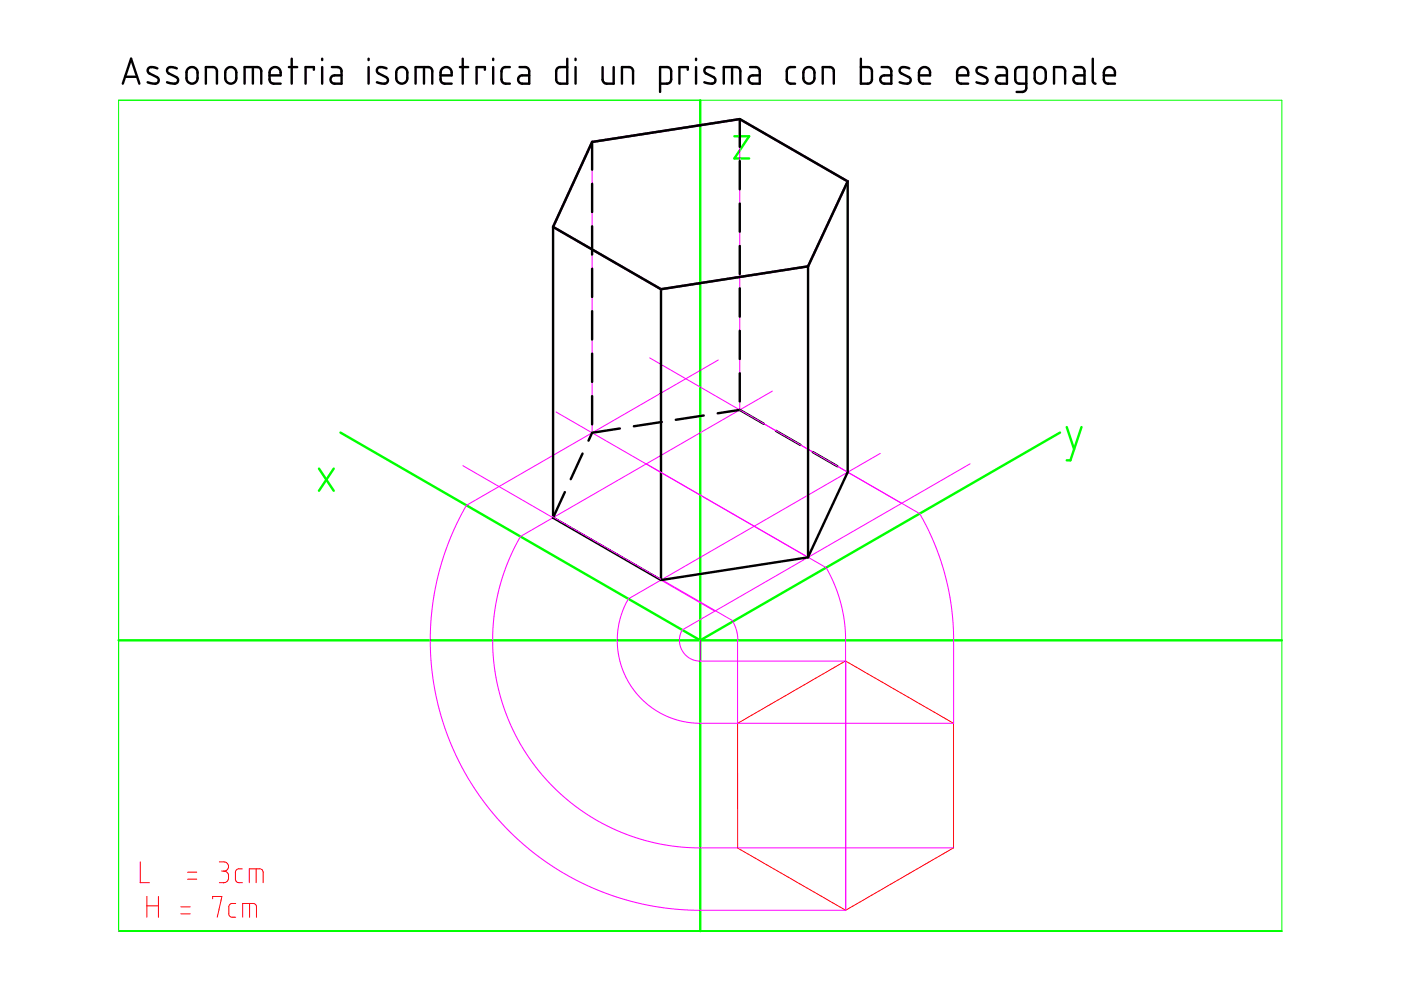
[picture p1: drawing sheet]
<svg xmlns="http://www.w3.org/2000/svg" width="297mm" height="210mm" viewBox="0 0 297 210" stroke-linecap="round" stroke-linejoin="round" font-family="sans-serif">
<path d="M25.1 21.3h246.7v176.1h-246.7z" fill="none" stroke="#0f0" stroke-width=".21"/>
<path d="M148.5 21.3v176.1M155.7 28.9h3.1l-3.1 4.7h3.1M67.6 99.4l3.2 4.7M70.8 99.4l-3.2 4.7M72.2 91.7l76.3 44.1 76.2-44.1M226.2 90.6l1.5 4.6M229.3 90.6l-2.4 7h-.7M25.1 135.8h246.7" fill="none" stroke="#0f0" stroke-width=".51"/>
<g fill="none" stroke="#f0f" stroke-width=".21">
<path d="M125.5 30.1v61.7M156.8 25.3v61.6M179.7 38.5v61.6M117.3 48.1v61.7M171.3 56.5v61.7l-53.4-30.8M137.8 75.9l57.2 33 2.2 4.3 1.8 4.4 1.2 3.8 1.3 5.6 .5 3.9 .2 3.6v18.9M140.1 61.3v61.7M152.3 76.3l-53.4 30.8-2.4 4.6-2.2 5.5-1.5 5.1-1 5-.5 5.4-.1 5.1 .6 5.9 .9 5.1 1.6 5.6 2.5 6 3.1 5.6 3.7 5.3 3.9 4.5 5 4.5 5.1 3.7 5 2.8 4.7 2.2 4.8 1.6 4.6 1.2 5.6 .9 4.9 .3h32.1v-52.8h-30.8M98.1 98.7l53.5 30.9M137 98.3l38.2 22.1 1.9 4 .8 2.3 .7 2.7 .6 4.5 .1 6.3M163.7 82.9l-53.4 30.8-2.1 4.2-1.7 4.5-1.2 4.9-.7 5.2-.1 4.6 .4 4.9 1.1 5.6 1.5 4.2 2.2 4.8 2.4 3.9 3 3.9 3.5 3.7 3.7 3.1 4.7 3 4 2 4.9 1.7 3.2 .9 2.7 .5 5.4 .5h55M186.6 96.1l-53.4 30.9-1.5 3.4-.7 3.5-.1 3.5 .7 3.3 .6 1.8 1.2 2.4 1.6 2.3 1.8 1.7 1.9 1.5 2.2 1.3 2.3 .9 2.3 .5 2.4 .3h54.3"/>
<path d="M205.7 98.3l-61 35.3-.5 1.1-.1 1.4 .2 1.1 .4 .8 .8 1 1 .7 1 .4 1 .1M117.1 109.5l38.1 22 1 2.2 .2 2.1M148.5 135.8v4.4M156.4 135.8v17.6M25.1 197.4h.1"/>
</g>
<g fill="none" stroke="#f00" stroke-width=".21">
<path d="M156.4 153.4l22.9-13.3 22.9 13.3v26.4l-22.9 13.2-22.9-13.2zM29.7 182.7v4.5h2M31.1 190.1v4.4M31.1 192h2.5M33.6 190.1v4.4M38.4 193.8h1.9M38.4 192.3h1.9M39.8 186.4h1.9M39.8 184.9h1.9M45.1 190.6v-.5h2l-1 4.4M46.5 182.7l1.3 .1 .6 .6 .1 .5-.2 .4-.3 .3-.5 .1M47 184.7h.5"/>
<path d="M47.5 184.7l.4 .1 .4 .4 .1 1.3-.6 .6-1.3 .1M50 191.6h-1l-.5 .6 .1 1.9 .4 .4h1M51.4 184.2l-1.1 .1-.4 .6 .1 1.9 .5 .3 .9 .1M51.5 194.5v-2.9h2.3l.4 .1 .2 .5v2.3M52.9 187.2v-3h2.3l.4 .2 .2 .4v2.4M52.9 191.6v2.9M54.3 184.2v3"/>
</g>
<path d="M125.5 30.1l31.3-4.8 22.9 13.2-8.4 18-31.2 4.8-22.8-13.2z" fill="none" stroke="#800080" stroke-width=".51"/>
<g fill="none" stroke="#000" stroke-width=".51">
<path d="M26 17.7l1.8-5.3 1.7 5.3M26.5 16.3h2.6M33.4 14.5l-1.5-.3-.4 .3-.2 .5 .3 .6 1.9 1 .2 .5-.2 .4-.4 .2h-.5l-1.3-.3M37.5 14.5l-1.5-.3-.4 .3-.2 .5 .3 .6 1.8 .8 .3 .4-.1 .6-.6 .3-1.7-.3M39.9 14.5l.5-.3h.5l.5 .3 .4 .5v1.9l-.2 .4-.5 .4h-.8l-.7-.7-.1-1.8zM43.6 17.7v-3.5h1.7l.5 .3 .2 .5v2.7M48 14.6l.5-.3 .6-.1 .6 .3 .3 .4 .1 1.9-.2 .5-.4 .3-1 .1-.7-.7v-1.7zM51.9 17.7v-3.5h2.8l.4 .2 .3 .6v2.7M53.6 14.2v3.5M57.1 16h2.4v-1l-.4-.5-1-.3-.7 .5-.3 .6v1.7l.3 .4 .3 .3h1.8M61.3 14.2h1.7M61.8 12.4v5.3"/>
<path d="M66.5 14.8v-.6h-1.7v3.5M68.3 12.4v.3M68.3 14.2v3.5M70.4 14.2h1.3l.6 .4 .1 3.1h-1.6l-.5-.2-.2-.7 .4-.7 1.9-.1M78.1 12.4v.3M78.1 14.2v3.5M82 14.5l-1.5-.3-.4 .3-.2 .6 .3 .5 1.9 .9 .2 .4-.2 .6-.4 .2h-.5l-1.3-.3M84.3 14.6l.5-.3 .6-.1 .6 .3 .3 .5v1.8l-.2 .5-.4 .3-.9 .1-.7-.7-.1-1.7zM88.1 17.7v-3.5h2.8l.4 .2 .4 .6v2.7M89.9 14.2v3.5M93.4 16h2.4l-.1-1-.4-.5-.9-.3-.8 .5-.2 .6v1.7l.2 .4 .4 .3h1.8M97.5 14.2h1.8"/>
<path d="M98.1 12.4v5.3M102.8 14.8v-.6h-1.8v3.5M104.6 12.4v.3M104.6 14.2v3.5M108.1 14.2l-1.3 .1-.3 .2-.2 .5v1.9l.2 .5 .6 .3h1M110.2 14.2l1.4 .1 .4 .2 .2 .5v2.7h-1.6l-.4-.1-.3-.6 .2-.8 .5-.2h1.6M120.3 12.4v5.3l-1.9-.1-.5-.7 .1-2.2 .6-.5h1.7M122 12.4v.3M122 14.2v3.5M127.8 14.2v2.8l.2 .5 .5 .2h1.6v-3.5M131.9 17.7v-3.5h1.6l.5 .3 .2 .5v2.7M140 17.7h1.5l.7-.4 .1-.5v-1.7l-.1-.5-.4-.3-1.8-.1v5.3"/>
<path d="M145.8 14.8v-.6h-1.7v3.5M147.6 12.4v.3M147.6 14.2v3.5M151.4 14.5l-1.5-.3-.4 .3-.2 .5 .3 .6 1.8 .8 .3 .4-.1 .6-.6 .3-1.7-.3M153.5 17.7v-3.5h2.8l.4 .2 .3 .6v2.7M155.2 14.2v3.5M159 14.2h1.4l.6 .4 .1 .4v2.7h-1.6l-.5-.2-.3-.7 .4-.7 2-.1M168.6 14.2l-1.3 .1-.5 .6 .1 2.4 .5 .4h1.2M170.7 14.5l.5-.3h.5l.5 .2 .4 .6v1.9l-.2 .5-.5 .3h-.8l-.7-.6-.1-1.8zM174.4 17.7v-3.5h1.7l.6 .4 .1 .3v2.8M182.5 12.4v5.3h1.9l.2-.2 .3-.6v-1.9l-.2-.4-.6-.4h-1.6M186.9 14.2h1.4l.5 .4 .2 .4v2.7h-1.6l-.5-.2-.3-.8 .4-.6 2-.1"/>
<path d="M192.8 14.5l-1.5-.3-.4 .3-.2 .5 .4 .6 1.9 1 .1 .5-.2 .4-.3 .2h-.5l-1.4-.3M194.8 16h2.4v-.9l-.5-.7-.9-.2-.7 .4-.2 .6-.1 1.7 .2 .5 .3 .3h1.9M202.9 16h2.4l-.1-1-.4-.5-.9-.3-.7 .5-.3 .5v1.8l.2 .4 .4 .3h1.8M209.1 14.5l-1.5-.3-.4 .3-.2 .6 .3 .5 2 1 .1 .5-.2 .4-.3 .2h-.6l-1.3-.3M211.4 14.2h1.4l.6 .4 .1 3.1h-1.6l-.5-.2-.3-.7 .4-.7 2-.1M217.6 17.7h-1.6l-.7-.4-.1-2.2 .4-.7 .4-.2h1.6v4.6l-.2 .4-.4 .3h-1.5M219.7 14.5l.5-.3h.5l.6 .3 .4 .5v1.9l-.3 .4-.5 .4h-.8l-.7-.7v-1.8zM223.5 17.7v-3.5h1.6l.5 .3 .2 .5v2.7M227.9 14.2h1.3l.6 .4 .1 .4v2.7h-1.5l-.6-.2-.2-.8 .4-.6 1.9-.1M231.7 12.4v4.8l.1 .3 .5 .2M234 16h2.4l-.1-1-.4-.6-.5-.2h-.5l-.7 .5-.2 .6v1.6l.2 .5 .3 .3h1.9M125.5 30.1l-8.2 18"/>
<path d="M125.5 30.1v5.9M125.5 39v6M156.8 25.3l-31.3 4.8M156.8 25.3l22.9 13.2M156.8 25.3v5.8M156.8 34.1v6M179.7 38.5v61.6l-8.4 18.1M179.7 38.5l-8.4 18M117.3 48.1l22.8 13.2M117.3 48.1v61.7M125.5 48v6M125.5 57v6"/>
<path d="M156.8 43.1v6M156.8 52.1v6M171.3 56.5v61.6M171.3 56.5l-31.2 4.8M125.5 66v6M125.5 75v6M140.1 61.3v61.7l-22.8-13.2M156.8 61.1v6M156.8 70.1v6M156.8 79.1v6M123.5 96.2l-2.5 5.4M125.5 84v6"/>
<path d="M131.4 90.8l-5.9 1-.7 1.6M140.3 89.5l-5.9 .9M149.2 88.1l-5.9 .9M152.2 87.6l4.6-.7 5.1 3M164.5 91.4l5.2 2.9M172.3 95.8l5.2 3M119.8 104.3l-2.5 5.5M171.3 118.2l-30.9 4.8"/>
</g>
</svg>
